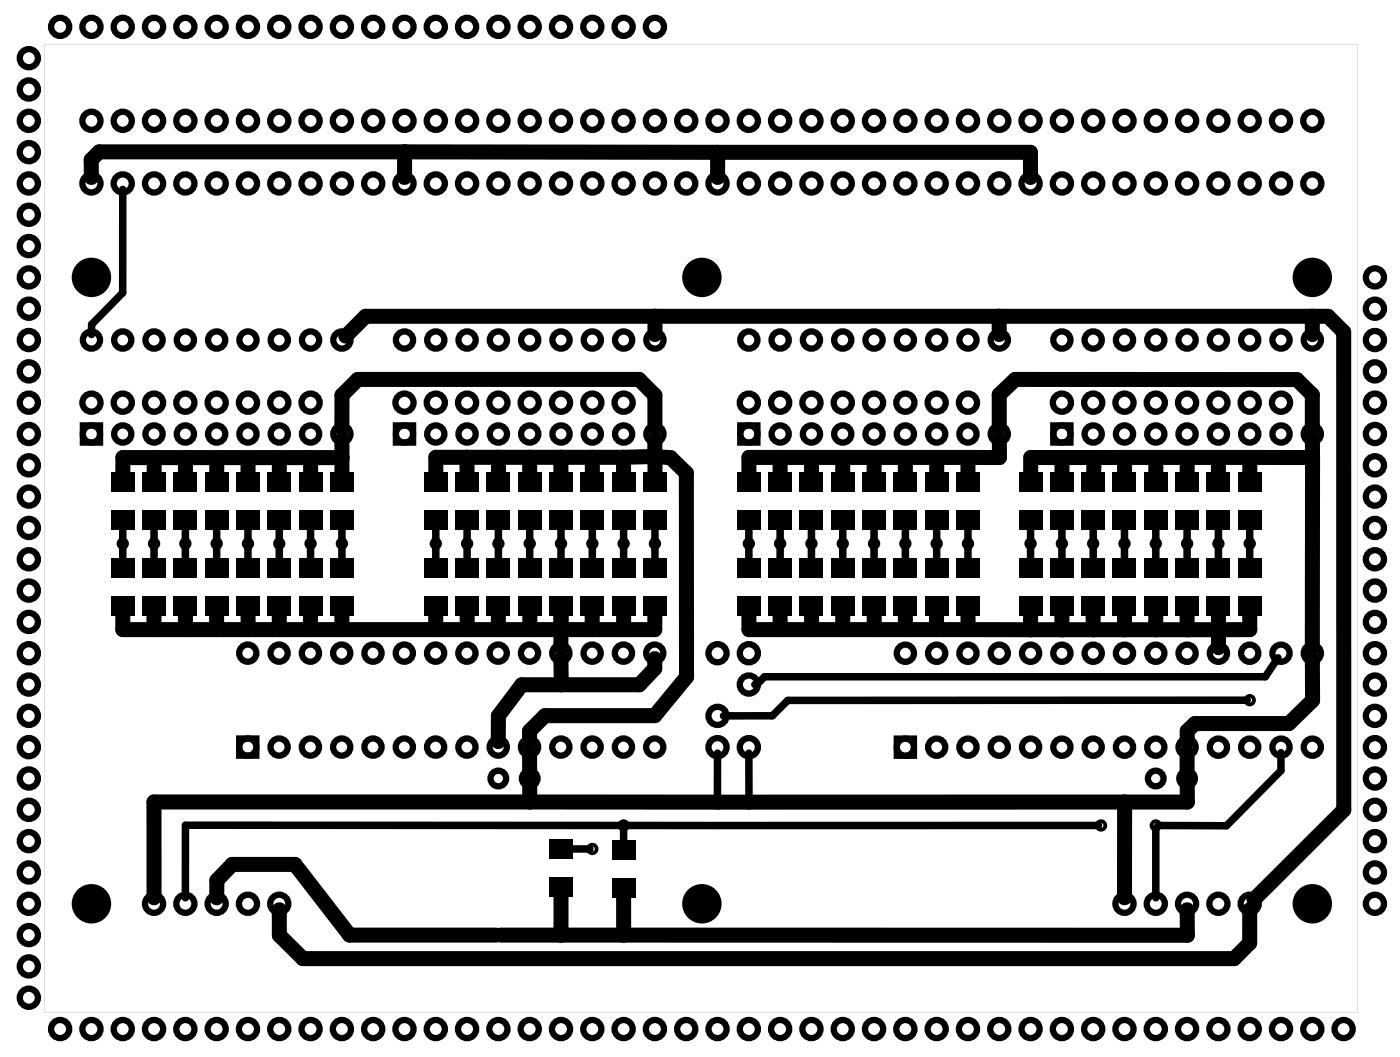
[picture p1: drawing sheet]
<svg xmlns="http://www.w3.org/2000/svg" width="114mm" height="86mm" viewBox="0 0 114 86" stroke-linecap="round" stroke-linejoin="round" font-family="sans-serif">
<g fill="#000">
<path d="M9 38.3h1.9v1.6h-1.9zM11.6 38.3h1.9v1.6h-1.9zM14.1 38.3h1.9v1.6h-1.9zM16.6 38.3h1.9v1.6h-1.9zM19.2 38.3h1.9v1.6h-1.9zM21.7 38.3h1.9v1.6h-1.9zM24.3 38.3h1.9v1.6h-1.9zM26.8 38.3h1.9v1.6h-1.9zM34.4 38.3h1.9v1.6h-1.9zM37 38.3h1.9v1.6h-1.9zM39.5 38.3h1.9v1.6h-1.9zM42 38.3h1.9v1.6h-1.9z"/>
<path d="M44.6 38.3h1.9v1.6h-1.9zM47.1 38.3h1.9v1.6h-1.9zM49.7 38.3h1.9v1.6h-1.9zM52.2 38.3h1.9v1.6h-1.9zM59.8 38.3h1.9v1.6h-1.9zM62.4 38.3h1.9v1.6h-1.9zM64.9 38.3h1.9v1.6h-1.9zM67.4 38.3h1.9v1.6h-1.9zM70 38.3h1.9v1.6h-1.9zM72.5 38.3h1.9v1.6h-1.9zM75.1 38.3h1.9v1.6h-1.9zM77.6 38.3h1.9v1.6h-1.9z"/>
<path d="M82.7 38.3h1.9v1.6h-1.9zM85.2 38.3h1.9v1.6h-1.9zM87.8 38.3h1.9v1.6h-1.9zM90.3 38.3h1.9v1.6h-1.9zM92.8 38.3h1.9v1.6h-1.9zM95.4 38.3h1.9v1.6h-1.9zM97.9 38.3h1.9v1.6h-1.9zM100.5 38.3h1.9v1.6h-1.9zM9 41.4h1.9v1.6h-1.9zM9 45.3h1.9v1.6h-1.9zM9 48.4h1.9v1.6h-1.9zM11.6 41.4h1.9v1.6h-1.9z"/>
<path d="M11.6 45.3h1.9v1.6h-1.9zM11.6 48.4h1.9v1.6h-1.9zM14.1 41.4h1.9v1.6h-1.9zM14.1 45.3h1.9v1.6h-1.9zM14.1 48.4h1.9v1.6h-1.9zM16.6 41.4h1.9v1.6h-1.9zM16.6 45.3h1.9v1.6h-1.9zM16.6 48.4h1.9v1.6h-1.9zM19.2 41.4h1.9v1.6h-1.9zM19.2 45.3h1.9v1.6h-1.9zM19.2 48.4h1.9v1.6h-1.9zM21.7 41.4h1.9v1.6h-1.9z"/>
<path d="M21.7 45.3h1.9v1.6h-1.9zM21.7 48.4h1.9v1.6h-1.9zM24.3 41.4h1.9v1.6h-1.9zM24.3 45.3h1.9v1.6h-1.9zM24.3 48.4h1.9v1.6h-1.9zM26.8 41.4h1.9v1.6h-1.9zM26.8 45.3h1.9v1.6h-1.9zM26.8 48.4h1.9v1.6h-1.9zM34.4 41.4h1.9v1.6h-1.9zM34.4 45.3h1.9v1.6h-1.9zM34.4 48.4h1.9v1.6h-1.9zM37 41.4h1.9v1.6h-1.9z"/>
<path d="M37 45.3h1.9v1.6h-1.9zM37 48.4h1.9v1.6h-1.9zM39.5 41.4h1.9v1.6h-1.9zM39.5 45.3h1.9v1.6h-1.9zM39.5 48.4h1.9v1.6h-1.9zM42 41.4h1.9v1.6h-1.9zM42 45.3h1.9v1.6h-1.9zM42 48.4h1.9v1.6h-1.9zM44.6 41.4h1.9v1.6h-1.9zM44.6 45.3h1.9v1.6h-1.9zM44.6 48.4h1.9v1.6h-1.9zM47.1 41.4h1.9v1.6h-1.9z"/>
<path d="M47.1 45.3h1.9v1.6h-1.9zM47.1 48.4h1.9v1.6h-1.9zM49.7 41.4h1.9v1.6h-1.9zM49.7 45.3h1.9v1.6h-1.9zM49.7 48.4h1.9v1.6h-1.9zM52.2 41.4h1.9v1.6h-1.9zM52.2 45.3h1.9v1.6h-1.9zM52.2 48.4h1.9v1.6h-1.9zM59.8 41.4h1.9v1.6h-1.9zM59.8 45.3h1.9v1.6h-1.9zM59.8 48.4h1.9v1.6h-1.9zM62.4 41.4h1.9v1.6h-1.9z"/>
<path d="M62.4 45.3h1.9v1.6h-1.9zM62.4 48.4h1.9v1.6h-1.9zM64.9 41.4h1.9v1.6h-1.9zM64.9 45.3h1.9v1.6h-1.9zM64.9 48.4h1.9v1.6h-1.9zM67.4 41.4h1.9v1.6h-1.9zM67.4 45.3h1.9v1.6h-1.9zM67.4 48.4h1.9v1.6h-1.9zM70 41.4h1.9v1.6h-1.9zM70 45.3h1.9v1.6h-1.9zM70 48.4h1.9v1.6h-1.9zM72.5 41.4h1.9v1.6h-1.9z"/>
<path d="M72.5 45.3h1.9v1.6h-1.9zM72.5 48.4h1.9v1.6h-1.9zM75.1 41.4h1.9v1.6h-1.9zM75.1 45.3h1.9v1.6h-1.9zM75.1 48.4h1.9v1.6h-1.9zM77.6 41.4h1.9v1.6h-1.9zM77.6 45.3h1.9v1.6h-1.9zM77.6 48.4h1.9v1.6h-1.9zM82.7 45.3h1.9v1.6h-1.9zM82.7 48.4h1.9v1.6h-1.9zM82.7 41.4h1.9v1.6h-1.9zM85.2 45.3h1.9v1.6h-1.9z"/>
<path d="M85.2 48.4h1.9v1.6h-1.9zM85.2 41.4h1.9v1.6h-1.9zM87.8 45.3h1.9v1.6h-1.9zM87.8 48.4h1.9v1.6h-1.9zM87.8 41.4h1.9v1.6h-1.9zM90.3 45.3h1.9v1.6h-1.9zM90.3 48.4h1.9v1.6h-1.9zM90.3 41.4h1.9v1.6h-1.9zM92.8 45.3h1.9v1.6h-1.9zM92.8 48.4h1.9v1.6h-1.9zM92.8 41.4h1.9v1.6h-1.9zM95.4 45.3h1.9v1.6h-1.9z"/>
<path d="M95.4 48.4h1.9v1.6h-1.9zM95.4 41.4h1.9v1.6h-1.9zM97.9 45.3h1.9v1.6h-1.9zM97.9 48.4h1.9v1.6h-1.9zM97.9 41.4h1.9v1.6h-1.9zM100.5 41.4h1.9v1.6h-1.9zM100.5 45.3h1.9v1.6h-1.9zM100.5 48.4h1.9v1.6h-1.9zM44.6 71.2h1.9v1.6h-1.9zM44.6 68.1h1.9v1.6h-1.9zM49.7 68.1h1.9v1.6h-1.9zM49.7 71.2h1.9v1.6h-1.9z"/>
<path d="M3.6 3.6h106.5v78.5h-106.5zM3.6 3.6v78.5h106.5v-78.5z"/>
</g>
<g fill="none" stroke="#000" stroke-width=".3">
<circle cx="10" cy="44.1" r=".35"/>
<circle cx="12.5" cy="44.1" r=".35"/>
<circle cx="15" cy="44.1" r=".35"/>
<circle cx="17.6" cy="44.1" r=".35"/>
<circle cx="20.1" cy="44.1" r=".35"/>
<circle cx="22.7" cy="44.1" r=".35"/>
<circle cx="25.2" cy="44.1" r=".35"/>
<circle cx="27.7" cy="44.1" r=".35"/>
<circle cx="35.4" cy="44.1" r=".35"/>
<circle cx="37.9" cy="44.1" r=".35"/>
<circle cx="40.4" cy="44.1" r=".35"/>
<circle cx="43" cy="44.1" r=".35"/>
<circle cx="45.5" cy="44.1" r=".35"/>
<circle cx="48.1" cy="44.1" r=".35"/>
<circle cx="50.6" cy="44.1" r=".35"/>
<circle cx="53.1" cy="44.1" r=".35"/>
<circle cx="60.8" cy="44.1" r=".35"/>
<circle cx="63.3" cy="44.1" r=".35"/>
<circle cx="65.8" cy="44.1" r=".35"/>
<circle cx="68.4" cy="44.1" r=".35"/>
<circle cx="70.9" cy="44.1" r=".35"/>
<circle cx="73.5" cy="44.1" r=".35"/>
<circle cx="76" cy="44.1" r=".35"/>
<circle cx="78.5" cy="44.1" r=".35"/>
<circle cx="83.6" cy="44.1" r=".35"/>
<circle cx="86.2" cy="44.1" r=".35"/>
<circle cx="88.7" cy="44.1" r=".35"/>
<circle cx="91.2" cy="44.1" r=".35"/>
<circle cx="93.8" cy="44.1" r=".35"/>
<circle cx="96.3" cy="44.1" r=".35"/>
<circle cx="98.9" cy="44.1" r=".35"/>
<circle cx="101.4" cy="56.8" r=".35"/>
<circle cx="101.4" cy="44.1" r=".35"/>
<circle cx="40.4" cy="75.8" r=".35"/>
<circle cx="48.1" cy="68.9" r=".35"/>
<circle cx="50.6" cy="66.9" r=".35"/>
<circle cx="89.3" cy="66.9" r=".35"/>
<circle cx="93.8" cy="66.9" r=".35"/>
</g>
<g fill="none" stroke="#000" stroke-width=".51">
<path d="M6.7 34.5h1.4v1.4h-1.4zM32.1 34.5h1.4v1.4h-1.4zM60.1 34.5h1.4v1.4h-1.4zM85.5 34.5h1.4v1.4h-1.4zM19.4 59.9h1.4v1.4h-1.4zM72.8 59.9h1.4v1.4h-1.4z"/>
<circle cx="2.3" cy="7.3" r=".74"/>
<circle cx="2.3" cy="4.7" r=".74"/>
<circle cx="2.3" cy="12.3" r=".74"/>
<circle cx="2.3" cy="9.8" r=".74"/>
<circle cx="2.3" cy="17.4" r=".74"/>
<circle cx="2.3" cy="20" r=".74"/>
<circle cx="2.3" cy="14.9" r=".74"/>
<circle cx="4.9" cy="2.2" r=".74"/>
<circle cx="7.4" cy="9.8" r=".74"/>
<circle cx="7.4" cy="14.9" r=".74"/>
<circle cx="7.4" cy="2.2" r=".74"/>
<circle cx="10" cy="9.8" r=".74"/>
<circle cx="10" cy="14.9" r=".74"/>
<circle cx="10" cy="2.2" r=".74"/>
<circle cx="12.5" cy="9.8" r=".74"/>
<circle cx="12.5" cy="14.9" r=".74"/>
<circle cx="12.5" cy="2.2" r=".74"/>
<circle cx="15" cy="9.8" r=".74"/>
<circle cx="15" cy="14.9" r=".74"/>
<circle cx="15" cy="2.2" r=".74"/>
<circle cx="17.6" cy="14.9" r=".74"/>
<circle cx="17.6" cy="9.8" r=".74"/>
<circle cx="17.6" cy="2.2" r=".74"/>
<circle cx="20.1" cy="9.8" r=".74"/>
<circle cx="20.1" cy="14.9" r=".74"/>
<circle cx="20.1" cy="2.2" r=".74"/>
<circle cx="22.7" cy="14.9" r=".74"/>
<circle cx="22.7" cy="9.8" r=".74"/>
<circle cx="22.7" cy="2.2" r=".74"/>
<circle cx="25.2" cy="9.8" r=".74"/>
<circle cx="25.2" cy="14.9" r=".74"/>
<circle cx="25.2" cy="2.2" r=".74"/>
<circle cx="27.7" cy="9.8" r=".74"/>
<circle cx="27.7" cy="14.9" r=".74"/>
<circle cx="27.7" cy="2.2" r=".74"/>
<circle cx="30.3" cy="9.8" r=".74"/>
<circle cx="30.3" cy="14.9" r=".74"/>
<circle cx="30.3" cy="2.2" r=".74"/>
<circle cx="32.8" cy="9.8" r=".74"/>
<circle cx="32.8" cy="14.9" r=".74"/>
<circle cx="32.8" cy="2.2" r=".74"/>
<circle cx="35.4" cy="9.8" r=".74"/>
<circle cx="35.4" cy="14.9" r=".74"/>
<circle cx="35.4" cy="2.2" r=".74"/>
<circle cx="37.9" cy="9.8" r=".74"/>
<circle cx="37.9" cy="14.9" r=".74"/>
<circle cx="37.9" cy="2.2" r=".74"/>
<circle cx="40.4" cy="9.8" r=".74"/>
<circle cx="40.4" cy="14.9" r=".74"/>
<circle cx="40.4" cy="2.2" r=".74"/>
<circle cx="43" cy="9.8" r=".74"/>
<circle cx="43" cy="14.9" r=".74"/>
<circle cx="43" cy="2.2" r=".74"/>
<circle cx="45.5" cy="9.8" r=".74"/>
<circle cx="45.5" cy="14.9" r=".74"/>
<circle cx="45.5" cy="2.2" r=".74"/>
<circle cx="48.1" cy="9.8" r=".74"/>
<circle cx="48.1" cy="14.9" r=".74"/>
<circle cx="48.1" cy="2.2" r=".74"/>
<circle cx="50.6" cy="9.8" r=".74"/>
<circle cx="50.6" cy="14.9" r=".74"/>
<circle cx="50.6" cy="2.2" r=".74"/>
<circle cx="53.1" cy="9.8" r=".74"/>
<circle cx="53.1" cy="14.9" r=".74"/>
<circle cx="53.1" cy="2.2" r=".74"/>
<circle cx="55.7" cy="9.8" r=".74"/>
<circle cx="55.7" cy="14.9" r=".74"/>
<circle cx="58.2" cy="9.8" r=".74"/>
<circle cx="58.2" cy="14.9" r=".74"/>
<circle cx="60.8" cy="9.8" r=".74"/>
<circle cx="60.8" cy="14.9" r=".74"/>
<circle cx="63.3" cy="14.9" r=".74"/>
<circle cx="63.3" cy="9.8" r=".74"/>
<circle cx="65.8" cy="14.9" r=".74"/>
<circle cx="65.8" cy="9.8" r=".74"/>
<circle cx="68.4" cy="14.9" r=".74"/>
<circle cx="68.4" cy="9.8" r=".74"/>
<circle cx="70.9" cy="14.9" r=".74"/>
<circle cx="70.9" cy="9.8" r=".74"/>
<circle cx="73.5" cy="14.9" r=".74"/>
<circle cx="73.5" cy="9.8" r=".74"/>
<circle cx="76" cy="14.9" r=".74"/>
<circle cx="76" cy="9.8" r=".74"/>
<circle cx="78.5" cy="14.9" r=".74"/>
<circle cx="78.5" cy="9.8" r=".74"/>
<circle cx="81.1" cy="14.9" r=".74"/>
<circle cx="81.1" cy="9.8" r=".74"/>
<circle cx="83.6" cy="14.9" r=".74"/>
<circle cx="83.6" cy="9.8" r=".74"/>
<circle cx="86.2" cy="9.8" r=".74"/>
<circle cx="86.2" cy="14.9" r=".74"/>
<circle cx="88.7" cy="9.8" r=".74"/>
<circle cx="88.7" cy="14.9" r=".74"/>
<circle cx="91.2" cy="14.9" r=".74"/>
<circle cx="91.2" cy="9.8" r=".74"/>
<circle cx="93.8" cy="9.8" r=".74"/>
<circle cx="93.8" cy="14.9" r=".74"/>
<circle cx="96.3" cy="14.9" r=".74"/>
<circle cx="96.3" cy="9.8" r=".74"/>
<circle cx="98.9" cy="14.9" r=".74"/>
<circle cx="98.9" cy="9.8" r=".74"/>
<circle cx="101.4" cy="14.9" r=".74"/>
<circle cx="101.4" cy="9.8" r=".74"/>
<circle cx="103.9" cy="9.8" r=".74"/>
<circle cx="103.9" cy="14.9" r=".74"/>
<circle cx="106.5" cy="9.8" r=".74"/>
<circle cx="106.5" cy="14.9" r=".74"/>
<circle cx="2.3" cy="27.6" r=".74"/>
<circle cx="2.3" cy="35.2" r=".74"/>
<circle cx="2.3" cy="37.7" r=".74"/>
<circle cx="2.3" cy="32.7" r=".74"/>
<circle cx="2.3" cy="30.1" r=".74"/>
<circle cx="2.3" cy="25" r=".74"/>
<circle cx="2.3" cy="22.5" r=".74"/>
<circle cx="7.4" cy="27.6" r=".7"/>
<circle cx="7.4" cy="35.2" r=".7"/>
<circle cx="7.4" cy="32.7" r=".74"/>
<circle cx="10" cy="27.6" r=".7"/>
<circle cx="10" cy="35.2" r=".7"/>
<circle cx="10" cy="32.7" r=".74"/>
<circle cx="12.5" cy="27.6" r=".7"/>
<circle cx="12.5" cy="35.2" r=".7"/>
<circle cx="12.5" cy="32.7" r=".74"/>
<circle cx="15" cy="27.6" r=".7"/>
<circle cx="15" cy="35.2" r=".7"/>
<circle cx="15" cy="32.7" r=".74"/>
<circle cx="17.6" cy="27.6" r=".7"/>
<circle cx="17.6" cy="35.2" r=".7"/>
<circle cx="17.6" cy="32.7" r=".74"/>
<circle cx="20.1" cy="27.6" r=".7"/>
<circle cx="20.1" cy="35.2" r=".7"/>
<circle cx="20.1" cy="32.7" r=".74"/>
<circle cx="22.7" cy="27.6" r=".7"/>
<circle cx="22.7" cy="35.2" r=".7"/>
<circle cx="22.7" cy="32.7" r=".74"/>
<circle cx="25.2" cy="27.6" r=".7"/>
<circle cx="25.2" cy="35.2" r=".7"/>
<circle cx="25.2" cy="32.7" r=".74"/>
<circle cx="27.7" cy="27.6" r=".7"/>
<circle cx="27.7" cy="35.2" r=".7"/>
<circle cx="32.8" cy="27.6" r=".7"/>
<circle cx="32.8" cy="35.2" r=".7"/>
<circle cx="32.8" cy="32.7" r=".74"/>
<circle cx="35.4" cy="27.6" r=".7"/>
<circle cx="35.4" cy="35.2" r=".7"/>
<circle cx="35.4" cy="32.7" r=".74"/>
<circle cx="37.9" cy="27.6" r=".7"/>
<circle cx="37.9" cy="35.2" r=".7"/>
<circle cx="37.9" cy="32.7" r=".74"/>
<circle cx="40.4" cy="27.6" r=".7"/>
<circle cx="40.4" cy="35.2" r=".7"/>
<circle cx="40.4" cy="32.7" r=".74"/>
<circle cx="43" cy="27.6" r=".7"/>
<circle cx="43" cy="35.2" r=".7"/>
<circle cx="43" cy="32.7" r=".74"/>
<circle cx="45.5" cy="27.6" r=".7"/>
<circle cx="45.5" cy="35.2" r=".7"/>
<circle cx="45.5" cy="32.7" r=".74"/>
<circle cx="48.1" cy="27.6" r=".7"/>
<circle cx="48.1" cy="35.2" r=".7"/>
<circle cx="48.1" cy="32.7" r=".74"/>
<circle cx="50.6" cy="27.6" r=".7"/>
<circle cx="50.6" cy="35.2" r=".7"/>
<circle cx="50.6" cy="32.7" r=".74"/>
<circle cx="53.1" cy="27.6" r=".7"/>
<circle cx="53.1" cy="35.2" r=".7"/>
<circle cx="60.8" cy="27.6" r=".7"/>
<circle cx="60.8" cy="35.2" r=".7"/>
<circle cx="60.8" cy="32.7" r=".74"/>
<circle cx="63.3" cy="27.6" r=".7"/>
<circle cx="63.3" cy="35.2" r=".7"/>
<circle cx="63.3" cy="32.7" r=".74"/>
<circle cx="65.8" cy="27.6" r=".7"/>
<circle cx="65.8" cy="35.2" r=".7"/>
<circle cx="65.8" cy="32.7" r=".74"/>
<circle cx="68.4" cy="27.6" r=".7"/>
<circle cx="68.4" cy="35.2" r=".7"/>
<circle cx="68.4" cy="32.7" r=".74"/>
<circle cx="70.9" cy="27.6" r=".7"/>
<circle cx="70.9" cy="35.2" r=".7"/>
<circle cx="70.9" cy="32.7" r=".74"/>
<circle cx="73.5" cy="27.6" r=".7"/>
<circle cx="73.5" cy="35.2" r=".7"/>
<circle cx="73.5" cy="32.7" r=".74"/>
<circle cx="76" cy="27.6" r=".7"/>
<circle cx="76" cy="35.2" r=".7"/>
<circle cx="76" cy="32.7" r=".74"/>
<circle cx="78.5" cy="27.6" r=".7"/>
<circle cx="78.5" cy="35.2" r=".7"/>
<circle cx="78.5" cy="32.7" r=".74"/>
<circle cx="81.1" cy="27.6" r=".7"/>
<circle cx="81.1" cy="35.2" r=".7"/>
<circle cx="86.2" cy="27.6" r=".7"/>
<circle cx="86.2" cy="35.2" r=".7"/>
<circle cx="86.2" cy="32.7" r=".74"/>
<circle cx="88.7" cy="27.6" r=".7"/>
<circle cx="88.7" cy="35.2" r=".7"/>
<circle cx="88.7" cy="32.7" r=".74"/>
<circle cx="91.2" cy="27.6" r=".7"/>
<circle cx="91.2" cy="35.2" r=".7"/>
<circle cx="91.2" cy="32.7" r=".74"/>
<circle cx="93.8" cy="27.6" r=".7"/>
<circle cx="93.8" cy="35.2" r=".7"/>
<circle cx="93.8" cy="32.7" r=".74"/>
<circle cx="96.3" cy="27.6" r=".7"/>
<circle cx="96.3" cy="35.2" r=".7"/>
<circle cx="96.3" cy="32.7" r=".74"/>
<circle cx="98.9" cy="27.6" r=".7"/>
<circle cx="98.9" cy="35.2" r=".7"/>
<circle cx="98.9" cy="32.7" r=".74"/>
<circle cx="101.4" cy="27.6" r=".7"/>
<circle cx="101.4" cy="35.2" r=".7"/>
<circle cx="101.4" cy="32.7" r=".74"/>
<circle cx="103.9" cy="27.6" r=".7"/>
<circle cx="103.9" cy="35.2" r=".7"/>
<circle cx="103.9" cy="32.7" r=".74"/>
<circle cx="106.5" cy="27.6" r=".7"/>
<circle cx="106.5" cy="35.2" r=".7"/>
<circle cx="111.6" cy="25" r=".74"/>
<circle cx="111.6" cy="22.5" r=".74"/>
<circle cx="111.6" cy="27.6" r=".74"/>
<circle cx="111.6" cy="30.1" r=".74"/>
<circle cx="111.6" cy="37.7" r=".74"/>
<circle cx="111.6" cy="32.7" r=".74"/>
<circle cx="111.6" cy="35.2" r=".74"/>
<circle cx="2.3" cy="58.1" r=".74"/>
<circle cx="2.3" cy="47.9" r=".74"/>
<circle cx="2.3" cy="42.8" r=".74"/>
<circle cx="2.3" cy="40.3" r=".74"/>
<circle cx="2.3" cy="45.4" r=".74"/>
<circle cx="2.3" cy="53" r=".74"/>
<circle cx="2.3" cy="55.5" r=".74"/>
<circle cx="2.3" cy="50.4" r=".74"/>
<circle cx="20.1" cy="53" r=".7"/>
<circle cx="22.6" cy="53" r=".7"/>
<circle cx="25.2" cy="53" r=".7"/>
<circle cx="27.7" cy="53" r=".7"/>
<circle cx="30.3" cy="53" r=".7"/>
<circle cx="32.8" cy="53" r=".7"/>
<circle cx="35.3" cy="53" r=".7"/>
<circle cx="37.9" cy="53" r=".7"/>
<circle cx="40.4" cy="53" r=".7"/>
<circle cx="43" cy="53" r=".7"/>
<circle cx="45.5" cy="53" r=".7"/>
<circle cx="48" cy="53" r=".7"/>
<circle cx="50.6" cy="53" r=".7"/>
<circle cx="53.1" cy="53" r=".7"/>
<circle cx="58.2" cy="53" r=".74"/>
<circle cx="58.2" cy="58.1" r=".74"/>
<circle cx="60.8" cy="53" r=".74"/>
<circle cx="60.8" cy="55.5" r=".74"/>
<circle cx="73.5" cy="53" r=".7"/>
<circle cx="76" cy="53" r=".7"/>
<circle cx="78.5" cy="53" r=".7"/>
<circle cx="81.1" cy="53" r=".7"/>
<circle cx="83.6" cy="53" r=".7"/>
<circle cx="86.2" cy="53" r=".7"/>
<circle cx="88.7" cy="53" r=".7"/>
<circle cx="91.2" cy="53" r=".7"/>
<circle cx="93.8" cy="53" r=".7"/>
<circle cx="96.3" cy="53" r=".7"/>
<circle cx="98.9" cy="53" r=".7"/>
<circle cx="101.4" cy="53" r=".7"/>
<circle cx="103.9" cy="53" r=".7"/>
<circle cx="106.5" cy="53" r=".7"/>
<circle cx="111.6" cy="53" r=".74"/>
<circle cx="111.6" cy="55.5" r=".74"/>
<circle cx="111.6" cy="50.4" r=".74"/>
<circle cx="111.6" cy="58.1" r=".74"/>
<circle cx="111.6" cy="45.4" r=".74"/>
<circle cx="111.6" cy="47.9" r=".74"/>
<circle cx="111.6" cy="42.8" r=".74"/>
<circle cx="111.6" cy="40.3" r=".74"/>
<circle cx="2.3" cy="65.7" r=".74"/>
<circle cx="2.3" cy="73.3" r=".74"/>
<circle cx="2.3" cy="60.6" r=".74"/>
<circle cx="2.3" cy="68.2" r=".74"/>
<circle cx="2.3" cy="75.8" r=".74"/>
<circle cx="2.3" cy="78.4" r=".74"/>
<circle cx="2.3" cy="63.1" r=".74"/>
<circle cx="2.3" cy="70.8" r=".74"/>
<circle cx="12.5" cy="73.3" r=".74"/>
<circle cx="15" cy="73.3" r=".74"/>
<circle cx="17.6" cy="73.3" r=".74"/>
<circle cx="20.1" cy="60.6" r=".7"/>
<circle cx="20.1" cy="73.3" r=".74"/>
<circle cx="22.6" cy="60.6" r=".7"/>
<circle cx="22.7" cy="73.3" r=".74"/>
<circle cx="25.2" cy="60.6" r=".7"/>
<circle cx="27.7" cy="60.6" r=".7"/>
<circle cx="30.3" cy="60.6" r=".7"/>
<circle cx="32.8" cy="60.6" r=".7"/>
<circle cx="35.3" cy="60.6" r=".7"/>
<circle cx="37.9" cy="60.6" r=".7"/>
<circle cx="40.4" cy="60.6" r=".7"/>
<circle cx="40.4" cy="63.1" r=".64"/>
<circle cx="43" cy="60.6" r=".7"/>
<circle cx="43" cy="63.1" r=".64"/>
<circle cx="45.5" cy="60.6" r=".7"/>
<circle cx="48" cy="60.6" r=".7"/>
<circle cx="50.6" cy="60.6" r=".7"/>
<circle cx="53.1" cy="60.6" r=".7"/>
<circle cx="58.2" cy="60.6" r=".74"/>
<circle cx="60.8" cy="60.6" r=".74"/>
<circle cx="73.5" cy="60.6" r=".7"/>
<circle cx="76" cy="60.6" r=".7"/>
<circle cx="78.5" cy="60.6" r=".7"/>
<circle cx="81.1" cy="60.6" r=".7"/>
<circle cx="83.6" cy="60.6" r=".7"/>
<circle cx="86.2" cy="60.6" r=".7"/>
<circle cx="88.7" cy="60.6" r=".7"/>
<circle cx="91.2" cy="60.6" r=".7"/>
<circle cx="91.2" cy="73.3" r=".74"/>
<circle cx="93.8" cy="63.1" r=".64"/>
<circle cx="93.8" cy="60.6" r=".7"/>
<circle cx="93.8" cy="73.3" r=".74"/>
<circle cx="96.3" cy="63.1" r=".64"/>
<circle cx="96.3" cy="60.6" r=".7"/>
<circle cx="96.3" cy="73.3" r=".74"/>
<circle cx="98.9" cy="60.6" r=".7"/>
<circle cx="98.9" cy="73.3" r=".74"/>
<circle cx="101.4" cy="60.6" r=".7"/>
<circle cx="101.4" cy="73.3" r=".74"/>
<circle cx="103.9" cy="60.6" r=".7"/>
<circle cx="106.5" cy="60.6" r=".7"/>
<circle cx="111.6" cy="73.3" r=".74"/>
<circle cx="111.6" cy="60.6" r=".74"/>
<circle cx="111.6" cy="65.7" r=".74"/>
<circle cx="111.6" cy="68.2" r=".74"/>
<circle cx="111.6" cy="63.1" r=".74"/>
<circle cx="111.6" cy="70.8" r=".74"/>
<circle cx="2.3" cy="80.9" r=".74"/>
<circle cx="4.9" cy="83.5" r=".74"/>
<circle cx="7.4" cy="83.5" r=".74"/>
<circle cx="10" cy="83.5" r=".74"/>
<circle cx="12.5" cy="83.5" r=".74"/>
<circle cx="15" cy="83.5" r=".74"/>
<circle cx="17.6" cy="83.5" r=".74"/>
<circle cx="20.1" cy="83.5" r=".74"/>
<circle cx="22.7" cy="83.5" r=".74"/>
<circle cx="25.2" cy="83.5" r=".74"/>
<circle cx="27.7" cy="83.5" r=".74"/>
<circle cx="30.3" cy="83.5" r=".74"/>
<circle cx="32.8" cy="83.5" r=".74"/>
<circle cx="35.4" cy="83.5" r=".74"/>
<circle cx="37.9" cy="83.5" r=".74"/>
<circle cx="40.4" cy="83.5" r=".74"/>
<circle cx="43" cy="83.5" r=".74"/>
<circle cx="45.5" cy="83.5" r=".74"/>
<circle cx="48.1" cy="83.5" r=".74"/>
<circle cx="50.6" cy="83.5" r=".74"/>
<circle cx="53.1" cy="83.5" r=".74"/>
<circle cx="55.7" cy="83.5" r=".74"/>
<circle cx="58.2" cy="83.5" r=".74"/>
<circle cx="60.8" cy="83.5" r=".74"/>
<circle cx="63.3" cy="83.5" r=".74"/>
<circle cx="65.8" cy="83.5" r=".74"/>
<circle cx="68.4" cy="83.5" r=".74"/>
<circle cx="70.9" cy="83.5" r=".74"/>
<circle cx="73.5" cy="83.5" r=".74"/>
<circle cx="76" cy="83.5" r=".74"/>
<circle cx="78.5" cy="83.5" r=".74"/>
<circle cx="81.1" cy="83.5" r=".74"/>
<circle cx="83.6" cy="83.5" r=".74"/>
<circle cx="86.2" cy="83.5" r=".74"/>
<circle cx="88.7" cy="83.5" r=".74"/>
<circle cx="91.2" cy="83.5" r=".74"/>
<circle cx="93.8" cy="83.5" r=".74"/>
<circle cx="96.3" cy="83.5" r=".74"/>
<circle cx="98.9" cy="83.5" r=".74"/>
<circle cx="101.4" cy="83.5" r=".74"/>
<circle cx="103.9" cy="83.5" r=".74"/>
<circle cx="106.5" cy="83.5" r=".74"/>
<circle cx="109" cy="83.5" r=".74"/>
</g>
<g fill="#000">
<circle cx="7.4" cy="22.5" r="1.6"/>
<circle cx="57" cy="22.5" r="1.6"/>
<circle cx="106.5" cy="22.5" r="1.6"/>
<circle cx="7.4" cy="73.3" r="1.6"/>
<circle cx="56.9" cy="73.3" r="1.6"/>
<circle cx="106.5" cy="73.3" r="1.6"/>
</g>
<g fill="none" stroke="#000" stroke-width="1.2">
<path d="M32.8 12.3v2.1M58.2 12.4h25.4v2M58.2 12.4v2M58.2 12.4l-50.2-.1-.6 .7v1.4M12.5 37.1v1.3M15.1 37.1l-.1 1.3M17.6 37.1v1.3M20.1 37.1v1.3M22.7 37.1v1.3M25.2 37.1v1.3M27.7 34.8v-2.7l1.3-1.3h22.9l1.2 1.3v2.7M27.7 35.6v1.5"/>
<path d="M27.7 37.1v1.3M27.7 37.1h-17.7v1.3M28.1 27.3l1.6-1.6h78.1l1.2 1.2v38.8l-7.3 7.3M37.9 37.1v1.3M40.5 37.1l-.1 1.3M43 37.1v1.3M45.5 37.1v1.3M48.1 37.1v1.3M50.6 37.1h-15.2v1.3M50.6 37.1v1.3M53.1 37l1.3 .1 1.3 1.3v16.5l-2.6 3.1h-8.9l-1.2 1.3v.8M53.1 37l-2.5 .1"/>
<path d="M53.1 35.6v1.4M53.1 25.7v1.4M53.2 37.1l-.1 1.3M63.3 37.1v1.3M65.8 37.1v1.3M68.4 37.1v1.3M70.9 37.1v1.3M73.5 37.1v1.3M76 37.1v1.3M78.5 37.1v1.3M78.5 37.1h-17.7v1.3M81.1 25.7v1.4"/>
<path d="M81.1 34.8v-2.8l1.3-1.2h22.8l1.3 1.2v2.8M81.1 35.6v1.5h-2.6M86.2 37.1v1.3M88.8 37.1l-.1 1.3M91.3 37.1l-.1 1.3M93.8 37.1v1.3M96.3 37.1v1.3M98.9 37.1v1.3M101.4 37.1v1.3M106.5 25.7v1.4M106.5 35.6v1.5M106.5 37.1h-22.9v1.3"/>
<path d="M106.5 37.1v15.4M10 49.8v1.3h43.1v-1.3M12.5 49.8v1.3M15 49.8l.1 1.3M17.6 49.8v1.3M20.1 49.8v1.3M22.7 49.8v1.3M25.2 49.8v1.3M27.7 49.8v1.3M35.4 49.8l-.1 1.3M37.9 49.8v1.3M40.4 49.8v1.3"/>
<path d="M43 49.8v1.3M45.5 53.4v2.1M45.5 51.1v-1.3v2.7M48.1 49.8l-.1 1.3M50.6 49.8v1.3M53.1 53.4v.8l-1.2 1.3h-9.6l-1.9 2.6v2M60.8 49.8v1.3h38.1M63.3 49.8v1.3M65.8 49.8l.1 1.3M68.4 49.8v1.3M70.9 49.8v1.3M73.5 49.8v1.3"/>
<path d="M76 49.8v1.3M78.5 49.8v1.3M83.6 49.8v1.3M86.2 49.8v1.3M88.7 49.8v1.3M91.2 49.8v1.3M93.8 49.8v1.3M96.3 49.8v1.3M98.9 49.8v1.3M98.9 51.1v1.4M101.4 49.8v1.3h-2.5M106.5 53.4v3.4l-1.9 1.9h-7.6l-.7 .6v.9"/>
<path d="M17.6 72.8v-1.4l1.2-1.3h5.1l4.5 5.7h11.8M22.7 73.8v2.1l1.9 1.8h75.5l1.3-1.2v-2.7M43 61v1.8M43 63.5v1.5M45.5 72.6v3.2M50.6 72.7v3.1M91.3 65l-.1 7.8M96.3 61v1.8M96.3 73.8v2.1l-55.7-.1M96.3 63.5v1.5h-83.8v7.8"/>
</g>
<g fill="none" stroke="#000" stroke-width=".61">
<path d="M10 15.4v8.3l-2.6 2.6v.8M10 42.8v1.1M10 44.3v1.1M12.5 42.8v1.1M12.5 44.3v1.1M15 42.8v1.1M15 44.3v1.1M17.6 42.8v1.1M17.6 44.3v1.1M20.1 42.8v1.1M20.1 44.3v1.1M22.7 42.8v1.1"/>
<path d="M22.7 44.3v1.1M25.2 42.8v1.1M25.2 44.3v1.1M27.7 42.8v1.1M27.7 44.3v1.1M35.4 42.8v1.1M35.4 44.3v1.1M37.9 42.8v1.1M37.9 44.3v1.1M40.4 42.8v1.1M40.4 44.3v1.1M43 42.8v1.1"/>
<path d="M43 44.3v1.1M45.5 42.8v1.1M45.5 44.3v1.1M48.1 42.8v1.1M48.1 44.3v1.1M50.6 42.8v1.1M50.6 44.3v1.1M53.1 42.8v1.1M53.1 44.3v1.1M60.8 42.8v1.1M60.8 44.3v1.1M63.3 42.8v1.1"/>
<path d="M63.3 44.3v1.1M65.8 42.8v1.1M65.8 44.3v1.1M68.4 42.8v1.1M68.4 44.3v1.1M70.9 42.8v1.1M70.9 44.3v1.1M73.5 42.8v1.1M73.5 44.3v1.1M76 42.8v1.1M76 44.3v1.1M78.5 42.8v1.1"/>
<path d="M78.5 44.3v1.1M83.6 42.8v1.1M83.6 44.3v1.1M86.2 42.8v1.1M86.2 44.3v1.1M88.7 42.8v1.1M88.7 44.3v1.1M91.2 42.8v1.1M91.2 44.3v1.1M93.8 42.8v1.1M93.8 44.3v1.1M96.3 42.8v1.1"/>
<path d="M96.3 44.3v1.1M98.9 42.8v1.1M98.9 44.3v1.1M101.2 56.8h-37.3l-1.2 1.3h-4M101.4 42.8v1.1M101.4 44.3v1.1M103.7 53.3l-1 1.6h-40.7l-.6 .6h-.2M46.3 68.9h1.6M50.4 66.9h-35.4v5.9M50.6 67.1v1.2M50.8 66.9h38.3M58.2 61.1v4"/>
<path d="M60.8 61.1v4M93.8 67.1v5.7M103.9 61v1.5l-4.4 4.5-5.5-.1"/>
</g>
</svg>
